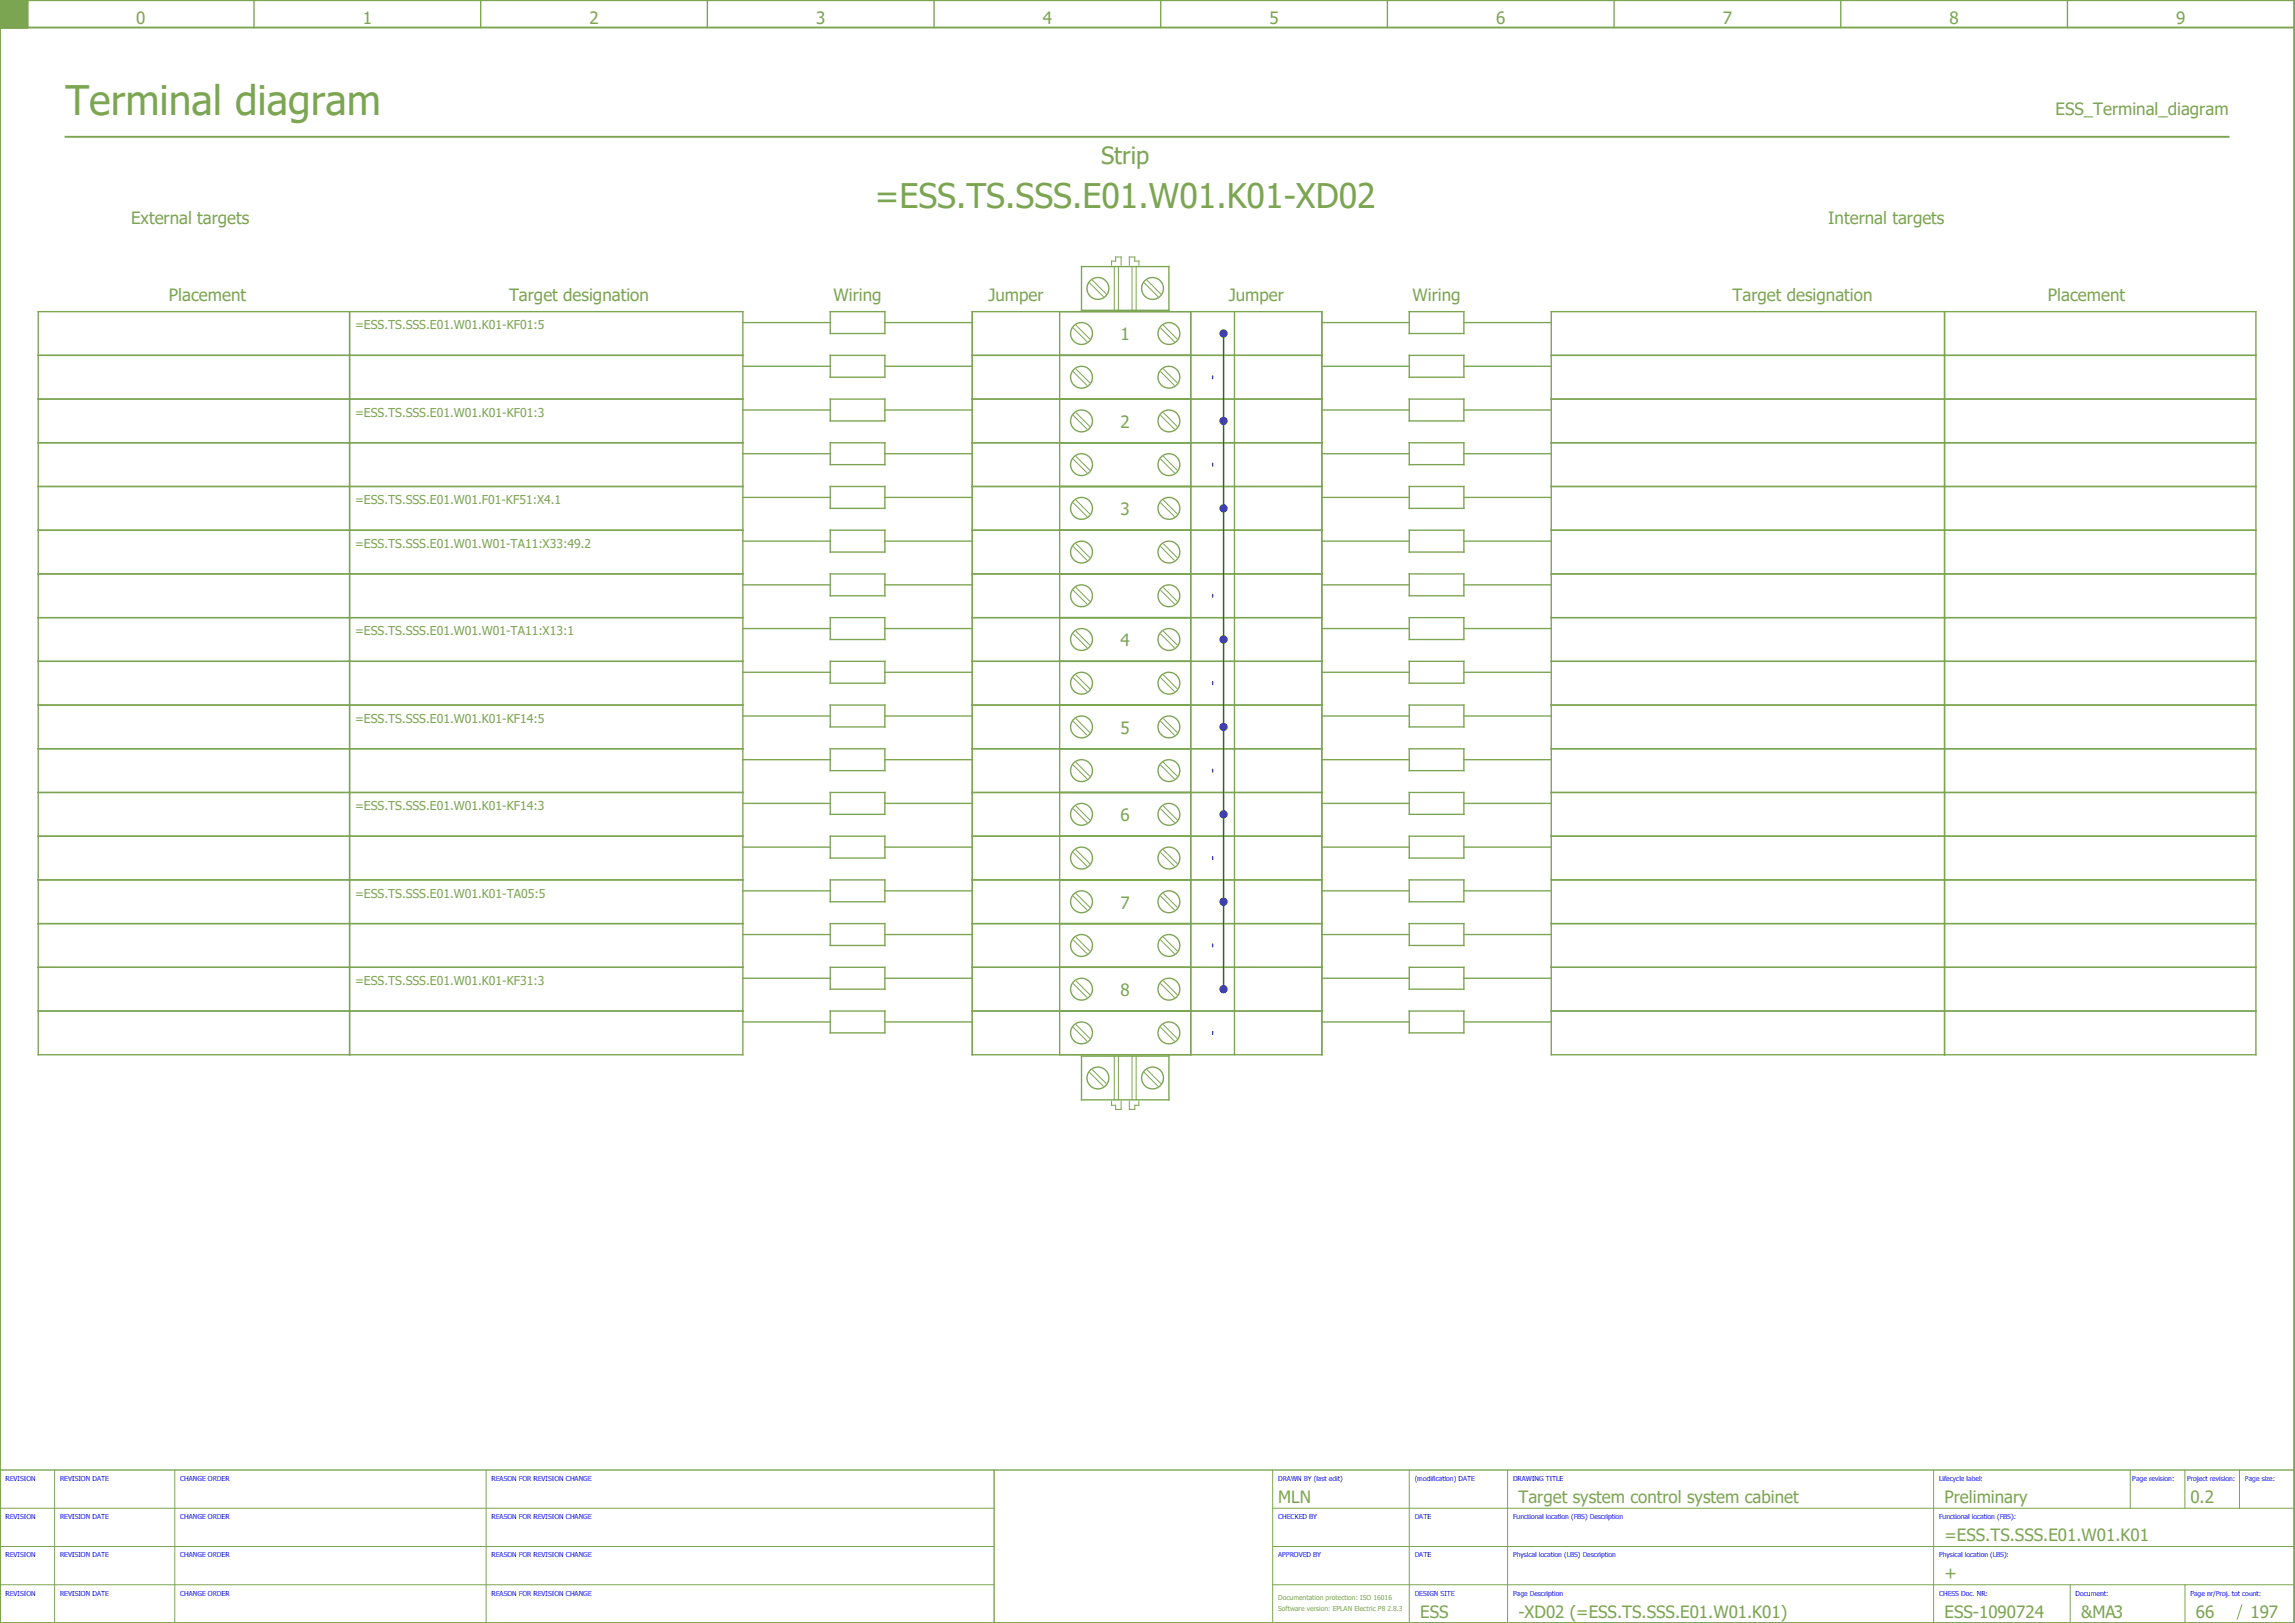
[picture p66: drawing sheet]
<svg xmlns="http://www.w3.org/2000/svg" width="420mm" height="297mm" viewBox="0 0 420 297" stroke-linecap="round" stroke-linejoin="round" font-family="sans-serif">
<defs><g id="words">
<text font-size="7.5" fill="#7ca552" x="12" y="21">Terminal diagram</text>
<text font-size="6.2" fill="#7ca552" x="160.1" y="38">=ESS.TS.SSS.E01.W01.K01-XD02</text>
<text font-size="4.3" fill="#7ca552" x="201.6" y="30">Strip</text>
<g font-size="3.1" fill="#7ca552">
<text x="24.9" y="4.4">0</text>
<text x="66.4" y="4.4">1</text>
<text x="107.9" y="4.4">2</text>
<text x="149.4" y="4.4">3</text>
<text x="190.9" y="4.4">4</text>
<text x="232.4" y="4.4">5</text>
<text x="273.9" y="4.4">6</text>
<text x="315.4" y="4.4">7</text>
<text x="356.9" y="4.4">8</text>
<text x="398.4" y="4.4">9</text>
<text x="376.3" y="21">ESS_Terminal_diagram</text>
<text x="24" y="41">External targets</text>
<text x="334.7" y="41">Internal targets</text>
<text x="30.9" y="55">Placement</text>
<text x="93.2" y="55">Target designation</text>
<text x="152.6" y="55">Wiring</text>
<text x="180.9" y="55">Jumper</text>
<text x="224.9" y="55">Jumper</text>
<text x="258.6" y="55">Wiring</text>
<text x="317.2" y="55">Target designation</text>
<text x="374.9" y="55">Placement</text>
<text x="205.2" y="62.3">1</text>
<text x="205.2" y="78.3">2</text>
<text x="205.2" y="94.3">3</text>
<text x="205.2" y="118.3">4</text>
<text x="205.2" y="134.3">5</text>
<text x="205.2" y="150.3">6</text>
<text x="205.2" y="166.3">7</text>
<text x="205.2" y="182.3">8</text>
<text x="234" y="275">MLN</text>
<text x="278" y="275">Target system control system cabinet</text>
<text x="356" y="275">Preliminary</text>
<text x="401" y="275">0.2</text>
<text x="356" y="282">=ESS.TS.SSS.E01.W01.K01</text>
<text x="356" y="289">+</text>
<text x="260" y="296">ESS</text>
<text x="278" y="296">-XD02 (=ESS.TS.SSS.E01.W01.K01)</text>
<text x="356" y="296">ESS-1090724</text>
<text x="381" y="296">&amp;MA3</text>
<text x="402" y="296">66</text>
<text x="412" y="296">197</text>
</g>
<g font-size="2.2" fill="#7ca552">
<text x="65" y="60.3">=ESS.TS.SSS.E01.W01.K01-KF01:5</text>
<text x="65" y="76.3">=ESS.TS.SSS.E01.W01.K01-KF01:3</text>
<text x="65" y="92.3">=ESS.TS.SSS.E01.W01.F01-KF51:X4.1</text>
<text x="65" y="100.3">=ESS.TS.SSS.E01.W01.W01-TA11:X33:49.2</text>
<text x="65" y="116.3">=ESS.TS.SSS.E01.W01.W01-TA11:X13:1</text>
<text x="65" y="132.3">=ESS.TS.SSS.E01.W01.K01-KF14:5</text>
<text x="65" y="148.3">=ESS.TS.SSS.E01.W01.K01-KF14:3</text>
<text x="65" y="164.3">=ESS.TS.SSS.E01.W01.K01-TA05:5</text>
<text x="65" y="180.3">=ESS.TS.SSS.E01.W01.K01-KF31:3</text>
</g>
<g font-size="1.2" fill="#00f">
<text x="1" y="271">REVISION</text>
<text x="11" y="271">REVISION DATE</text>
<text x="33" y="271">CHANGE ORDER</text>
<text x="90" y="271">REASON FOR REVISION CHANGE</text>
<text x="234" y="271">DRAWN BY (last edit)</text>
<text x="259" y="271">(modification) DATE</text>
<text x="277" y="271">DRAWING TITLE</text>
<text x="355" y="271">Lifecycle label:</text>
<text x="390.4" y="271">Page revision:</text>
<text x="400.4" y="271">Project revision:</text>
<text x="411" y="271">Page size:</text>
<text x="1" y="278">REVISION</text>
<text x="11" y="278">REVISION DATE</text>
<text x="33" y="278">CHANGE ORDER</text>
<text x="90" y="278">REASON FOR REVISION CHANGE</text>
<text x="234" y="278">CHECKED BY</text>
<text x="259" y="278">DATE</text>
<text x="277" y="278">Functional location (FBS) Description</text>
<text x="355" y="278">Functional location (FBS):</text>
<text x="1" y="285">REVISION</text>
<text x="11" y="285">REVISION DATE</text>
<text x="33" y="285">CHANGE ORDER</text>
<text x="90" y="285">REASON FOR REVISION CHANGE</text>
<text x="234" y="285">APPROVED BY</text>
<text x="259" y="285">DATE</text>
<text x="277" y="285">Physical location (LBS) Description</text>
<text x="355" y="285">Physical location (LBS):</text>
<text x="1" y="292">REVISION</text>
<text x="11" y="292">REVISION DATE</text>
<text x="33" y="292">CHANGE ORDER</text>
<text x="90" y="292">REASON FOR REVISION CHANGE</text>
<text x="259" y="292">DESIGN SITE</text>
<text x="277" y="292">Page Description</text>
<text x="355" y="292">CHESS Doc. NR:</text>
<text x="380" y="292">Document:</text>
<text x="401" y="292">Page nr/Proj. tot count:</text>
</g>
<g font-size="1.2" fill="#7ca552">
<text x="234" y="292.8">Documentation protection: ISO 16016</text>
<text x="234" y="294.8">Software version: EPLAN Electric P8 2.8.3</text>
</g>
</g></defs>
<path d="M0 5h420M0 0h420v297h-420zM5 0v5M12 25h396" fill="none" stroke="#7ca552" stroke-width=".35"/>
<g fill="none" stroke="#7ca552" stroke-width=".25">
<path d="M0 5h5M46.5 0v5M88 0v5M129.5 0v5M171 0v5M212.5 0v5M254 0v5M295.5 0v5M337 0v5M378.5 0v5M7 57h129v136h-129zM64 57v136"/>
<path d="M136 59h16M152 57h10v4h-10zM162 59h16M178 57h64v136h-64zM194 57v136M198 48.8h16v8h-16zM218 57v136M226 57v136M242 59h16M258 57h10v4h-10zM268 59h16M284 57h129v136h-129z"/>
<path d="M356 57v136M7 65h129M7 73h129M136 67h16M136 75h16M152 65h10v4h-10zM152 73h10v4h-10zM162 67h16M162 75h16M178 65h64M178 73h64M242 67h16"/>
<path d="M242 75h16M258 65h10v4h-10zM258 73h10v4h-10zM268 67h16M268 75h16M284 65h129M284 73h129M7 81h129M7 89h129M7 97h129M136 83h16M136 91h16"/>
<path d="M136 99h16M152 81h10v4h-10zM152 89h10v4h-10zM152 97h10v4h-10zM162 83h16M162 91h16M162 99h16M178 81h64M178 89h64M178 97h64M242 83h16M242 91h16"/>
<path d="M242 99h16M258 81h10v4h-10zM258 89h10v4h-10zM258 97h10v4h-10zM268 83h16M268 91h16M268 99h16M284 81h129M284 89h129M284 97h129M7 105h129M7 113h129"/>
<path d="M136 107h16M136 115h16M152 105h10v4h-10zM152 113h10v4h-10zM162 107h16M162 115h16M178 105h64M178 113h64M242 107h16M242 115h16M258 105h10v4h-10zM258 113h10v4h-10z"/>
<path d="M268 107h16M268 115h16M284 105h129M284 113h129M7 121h129M7 129h129M7 137h129M136 123h16M136 131h16M136 139h16M152 121h10v4h-10zM152 129h10v4h-10z"/>
<path d="M152 137h10v4h-10zM162 123h16M162 131h16M162 139h16M178 121h64M178 129h64M178 137h64M242 123h16M242 131h16M242 139h16M258 121h10v4h-10zM258 129h10v4h-10z"/>
<path d="M258 137h10v4h-10zM268 123h16M268 131h16M268 139h16M284 121h129M284 129h129M284 137h129M7 145h129M7 153h129M136 147h16M136 155h16M152 145h10v4h-10z"/>
<path d="M152 153h10v4h-10zM162 147h16M162 155h16M178 145h64M178 153h64M242 147h16M242 155h16M258 145h10v4h-10zM258 153h10v4h-10zM268 147h16M268 155h16M284 145h129"/>
<path d="M284 153h129M7 161h129M7 169h129M7 177h129M136 163h16M136 171h16M136 179h16M152 161h10v4h-10zM152 169h10v4h-10zM152 177h10v4h-10zM162 163h16M162 171h16"/>
<path d="M162 179h16M178 161h64M178 169h64M178 177h64M242 163h16M242 171h16M242 179h16M258 161h10v4h-10zM258 169h10v4h-10zM258 177h10v4h-10zM268 163h16M268 171h16"/>
<path d="M268 179h16M284 161h129M284 169h129M284 177h129M7 185h129M136 187h16M152 185h10v4h-10zM162 187h16M178 185h64M198 193.3h16v8h-16zM242 187h16M258 185h10v4h-10z"/>
<path d="M268 187h16M284 185h129M182 269v28M420 269h-420v28"/>
<circle cx="201" cy="52.8" r="2"/>
<circle cx="211" cy="52.8" r="2"/>
<circle cx="198" cy="61" r="2"/>
<circle cx="198" cy="69" r="2"/>
<circle cx="198" cy="77" r="2"/>
<circle cx="214" cy="61" r="2"/>
<circle cx="214" cy="69" r="2"/>
<circle cx="214" cy="77" r="2"/>
<circle cx="198" cy="93" r="2"/>
<circle cx="198" cy="85" r="2"/>
<circle cx="214" cy="93" r="2"/>
<circle cx="214" cy="85" r="2"/>
<circle cx="198" cy="117" r="2"/>
<circle cx="198" cy="109" r="2"/>
<circle cx="198" cy="101" r="2"/>
<circle cx="214" cy="117" r="2"/>
<circle cx="214" cy="109" r="2"/>
<circle cx="214" cy="101" r="2"/>
<circle cx="198" cy="133" r="2"/>
<circle cx="198" cy="125" r="2"/>
<circle cx="214" cy="125" r="2"/>
<circle cx="214" cy="133" r="2"/>
<circle cx="198" cy="149" r="2"/>
<circle cx="198" cy="157" r="2"/>
<circle cx="198" cy="141" r="2"/>
<circle cx="214" cy="149" r="2"/>
<circle cx="214" cy="141" r="2"/>
<circle cx="214" cy="157" r="2"/>
<circle cx="198" cy="165" r="2"/>
<circle cx="198" cy="173" r="2"/>
<circle cx="214" cy="165" r="2"/>
<circle cx="214" cy="173" r="2"/>
<circle cx="198" cy="189" r="2"/>
<circle cx="198" cy="181" r="2"/>
<circle cx="201" cy="197.3" r="2"/>
<circle cx="211" cy="197.3" r="2"/>
<circle cx="214" cy="189" r="2"/>
<circle cx="214" cy="181" r="2"/>
</g>
<path d="M0 0h5v5h-5z" fill="#7ca552" stroke="#7ca552" stroke-width=".18"/>
<g fill="none" stroke="#7ca552" stroke-width=".18">
<path d="M197 59.5l2.5 2.5M199.5 51.8l2.5 2.5M200 51.3l2.5 2.5M203.5 48.5v-.7h.7v-.8h1v1.5M204 48.8v8M204.8 48.8v8M206.7 48.5v-1.5h1.1v.8h.7v.7M207.2 48.8v8M208 48.8v8M209.5 51.8l2.5 2.5M210 51.3l2.5 2.5M213 59.5l2.5 2.5"/>
<path d="M196.5 60l2.5 2.5M196.5 68l2.5 2.5M196.5 76l2.5 2.5M197 67.5l2.5 2.5M197 75.5l2.5 2.5M212.5 60l2.5 2.5M212.5 68l2.5 2.5M212.5 76l2.5 2.5M213 67.5l2.5 2.5M213 75.5l2.5 2.5M196.5 84l2.5 2.5M196.5 92l2.5 2.5"/>
<path d="M197 83.5l2.5 2.5M197 91.5l2.5 2.5M197 99.5l2.5 2.5M212.5 84l2.5 2.5M212.5 92l2.5 2.5M213 83.5l2.5 2.5M213 91.5l2.5 2.5M213 99.5l2.5 2.5M196.5 100l2.5 2.5M196.5 108l2.5 2.5M196.5 116l2.5 2.5M197 107.5l2.5 2.5"/>
<path d="M197 115.5l2.5 2.5M212.5 100l2.5 2.5M212.5 108l2.5 2.5M212.5 116l2.5 2.5M213 115.5l2.5 2.5M213 107.5l2.5 2.5M196.5 124l2.5 2.5M196.5 132l2.5 2.5M197 123.5l2.5 2.5M197 131.5l2.5 2.5M197 139.5l2.5 2.5M212.5 132l2.5 2.5"/>
<path d="M212.5 124l2.5 2.5M213 123.5l2.5 2.5M213 131.5l2.5 2.5M213 139.5l2.5 2.5M196.5 140l2.5 2.5M196.5 148l2.5 2.5M196.5 156l2.5 2.5M197 147.5l2.5 2.5M197 155.5l2.5 2.5M212.5 140l2.5 2.5M212.5 148l2.5 2.5M212.5 156l2.5 2.5"/>
<path d="M213 147.5l2.5 2.5M213 155.5l2.5 2.5M196.5 164l2.5 2.5M196.5 172l2.5 2.5M197 163.5l2.5 2.5M197 171.5l2.5 2.5M197 179.5l2.5 2.5M212.5 164l2.5 2.5M212.5 172l2.5 2.5M213 163.5l2.5 2.5M213 171.5l2.5 2.5M213 179.5l2.5 2.5"/>
<path d="M196.5 180l2.5 2.5M196.5 188l2.5 2.5M197 187.5l2.5 2.5M199.5 196.3l2.5 2.5M200 195.8l2.5 2.5M204 193.3v8M204.8 193.3v8M207.2 193.3v8M208 193.3v8M209.5 196.3l2.5 2.5M210 195.8l2.5 2.5M212.5 180l2.5 2.5"/>
<path d="M212.5 188l2.5 2.5M213 187.5l2.5 2.5M203.5 201.5v.8h.7v.7h1v-1.5M206.7 201.5v1.5h1.1v-.7h.7v-.8M0 276h182M10 269v28M32 269v28M89 269v28M233 276h187M233 269v28M258 269v28M276 269v28"/>
<path d="M354 269v28M390 269v7M400 269v7M410 269v7M0 283h182M0 290h182M233 283h187M233 290h187M379 290v7M400 290v7M410.4 293.6l-.8 2.8"/>
</g>
<path d="M222 68.8v.5M224 60.8v120.5M222 84.8v.5M222 108.8v.5M222 124.8v.5M222 140.8v.5M222 156.8v.5M222 172.8v.5M222 188.8v.5" fill="none" stroke="#000" stroke-width=".25"/>
<g fill="#000">
<circle cx="224" cy="61" r=".75"/>
<circle cx="224" cy="77" r=".75"/>
<circle cx="224" cy="93" r=".75"/>
<circle cx="224" cy="117" r=".75"/>
<circle cx="224" cy="133" r=".75"/>
<circle cx="224" cy="149" r=".75"/>
<circle cx="224" cy="165" r=".75"/>
<circle cx="224" cy="181" r=".75"/>
</g>
<use href="#words"/>
</svg>
